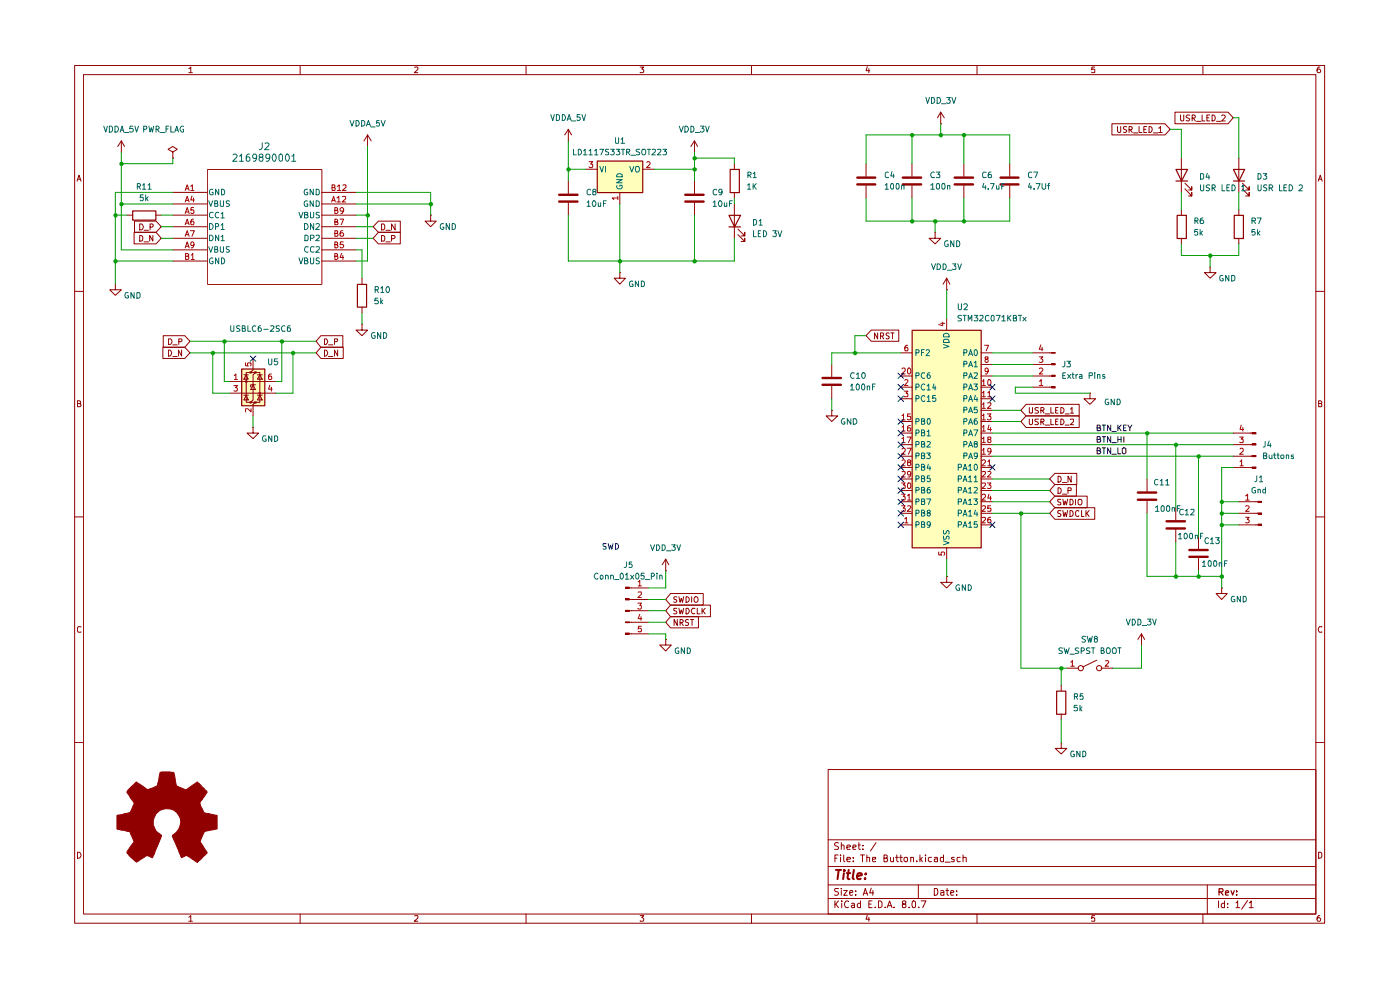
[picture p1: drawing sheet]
<svg xmlns="http://www.w3.org/2000/svg" width="297mm" height="210mm" viewBox="0 0 297 210" stroke-linecap="round" stroke-linejoin="round" font-family="sans-serif">
<g fill="none" stroke="#910000" stroke-width=".21">
<path d="M15.8 13.9h265.2v181.9h-265.2zM17.7 15.8h261.4v178.1h-261.4zM40 14.6l.5-.4v1.2M40 15.4h.8M63.7 13.9v1.9M88 14.3l.6-.1v.5l-.7 .7h.7M111.6 13.9v1.9M135.8 14.2h.8l-.5 .4 .5 .3-.1 .4h-.7M159.4 13.9v1.9M184 14.1l-.3 .9h.8M184.3 14.6v.8M207.3 13.9v1.9"/>
<path d="M232.2 14.2h-.6v.6l.1-.2h.4l.1 .2v.5h-.6M255.2 13.9v1.9M280 14.2a.55 .55 0 0 0-.6 .5l.2 .7h.4l.2-.2v-.3l-.3-.3h-.2l-.3 .3M16.3 38.4l.5-1.2 .4 1.2M16.5 38h.6M279.7 38.4l.4-1.2 .4 1.2M279.7 38h.6M15.8 61.8h1.9M279.1 61.8h1.9M16.4 85.6h.6v-.5l-.6-.1v1.3h.5l.3-.4-.3-.3M279.7 85.6h.5l.2-.3-.2-.3h-.5v1.3h.5l.2-.1v-.4l-.2-.2M15.8 109.6h1.9"/>
<path d="M279.1 109.6h1.9M17.2 133l-.6-.1-.2 .3v.7l.2 .2 .6-.1M280.4 133l-.5-.1-.2 .5 .2 .7 .5-.1M15.8 157.5h1.9M279.1 157.5h1.9M175.7 163.2h103.4v30.7h-103.4zM175.7 178.1h103.4M177.9 178.8l-.6-.1-.3 .4 .1 .2a.56 .56 0 0 1 .6 .3 .56 .56 0 0 1 0 .6h-.7M178.5 179.4l.1-.2 .5 .2v.8M178.5 178.7v1.5M179.7 179.7l.7-.1-.1-.3-.4-.1-.2 .2v.8h.6M180.9 179.7l.7-.1-.2-.4h-.3l-.2 .2v.6l.1 .2h.5"/>
<path d="M182 179.2h.5M182.2 178.7v1.3l.1 .2h.2M183.1 179.3v.1M185.8 178.7l-1.1 1.8M16.4 180.8a.65 .65 0 0 1 .8 .6 .65 .65 0 0 1-.8 .6zM40 194.6l.5-.4v1.2M40 195.4h.8M63.7 193.9v1.9M88 194.3l.6-.1v.5l-.7 .7h.7M111.6 193.9v1.9M135.8 194.2h.8l-.5 .5 .5 .2-.1 .4h-.7M159.4 193.9v1.9"/>
<path d="M175.7 190.6h103.4M175.7 187.7h103.4M175.7 183.8h103.4M177.1 191.1v1.4M177.1 182h.4M177.3 191.8l.6 .7M177.8 181.4h-.7v1.4M177.9 188.5l-.8 .1v.4l.6 .2 .2 .4-.4 .3-.5-.1M177.9 191.1l-.8 .8M178.3 181.4v.1M178.3 181.9v.9M178.5 188.5v.1"/>
<path d="M178.5 188.9v1M178.6 191.1v.2M178.6 191.6v.9M179 188.9h.7l-.7 1h.7M179 181.4v1.1l.2 .3M179.7 182.3l.7-.1-.1-.3h-.6v.1v.7h.6M180 191.3v-.1a.7 .7 0 0 0-.9 .5 .7 .7 0 0 0 .6 .8l.3-.1M180.3 189.4l.6-.2-.1-.3-.5 .1v.7l.1 .2 .4-.1M180.7 191.7l.4-.1 .2 .2v.7M181 182.6v.2M181 181.9v.1M181.3 191.9l-.7 .3 .2 .3 .5-.1"/>
<path d="M181.5 189.7v.2M181.5 189v.1M182.5 191.7a.45 .45 0 0 0-.6 .2l.1 .5h.5M182.5 191.1v1.4M182.5 181.4h.9M183 181.4v1.4M183.1 180.1v.1M183.1 189.9l.5-1.4 .5 1.4M183.2 189.5h.8M183.9 182l.5-.1 .1 .9M183.9 181.4v1.4M184 194.1l-.3 .9h.8"/>
<path d="M184.3 194.6v.8M184.3 191.8h.5M184.8 188.4l-.3 1h.8M185 191.1h-.7v1.4h.7M185.1 182.3l.7-.1v-.3h-.6l-.1 .1 .1 .7h.6M185.2 188.9v1M185.7 192.4v.1M186.4 191.1h.3l.4 .3v.8l-.4 .3h-.3zM187.5 182h.6l.1-.5-.7-.1v1.4h.5l.3-.3v-.2l-.3-.3M187.8 192.4v.1M188.2 192.5l.5-1.4 .5 1.4M188.4 192.1h.7"/>
<path d="M188.9 181.9v.6a.37 .37 0 0 0 .3 .3 .37 .37 0 0 0 .4-.2M189.6 181.9v.9M189.7 192.4v.1M190 181.9h.6M190.2 181.4v1.1l.4 .3M190.8 181.9h.6M191.1 181.4v1.3l.3 .1M191.7 191.8l-.3-.2v-.3l.3-.2 .4 .1v.5l-.7 .2v.5a.48 .48 0 0 0 .7 0 .48 .48 0 0 0 0-.6h-.2M191.9 182l.5-.1v.8a.45 .45 0 0 1-.6-.2zM192.9 192.4v.1M193.2 182l.5-.1 .1 .9M193.2 181.9v.9"/>
<path d="M193.5 191.3l.4-.2 .3 .2-.1 1.1h-.6zM194.5 182.6v.2M194.8 187.7v2.9M194.9 192.4v.1M195.2 181.4v1.4M195.3 182.2l.4 .6M195.4 191.1h1l-.6 1.4M195.7 181.9l-.5 .5M196.3 181.4v.1M196.3 181.9v.9M197.6 181.9h-.5l-.2 .2v.4l.3 .3 .4-.1M198.2 188.5h.5a.83 .83 0 0 1 .2 .9 .83 .83 0 0 1-.7 .5z"/>
<path d="M198.2 181.9h.6l.1 .9M198.9 182.2l-.7 .1v.4h.7M199.6 189h.6v.9M200.2 181.9h-.6l-.1 .2 .1 .6h.6M200.2 181.4v1.4M200.2 189.2l-.6 .2v.4h.6M200.5 182.9h1.1M200.7 188.9h.6M200.9 188.5v1.2l.4 .2M201.7 189.4l.7-.2-.1-.2-.5-.1-.1 .2 .1 .7h.5M202.4 181.9h-.5l-.1 .1 .6 .4v.3h-.6M202.9 189.7v.2"/>
<path d="M202.9 189v.1M203.7 181.9h-.6l-.1 .2 .1 .6h.6M204.3 182l.6-.1 .1 .9M204.3 181.4v1.4M207.3 193.9v1.9M232.2 194.2h-.6v.6l.1-.1h.4l.1 .1v.5h-.6M255.2 193.9v1.9M256.1 187.7v6.2M258.5 191.1v1.4M259.8 191.7l-.5-.1-.2 .3 .1 .5h.6M259.8 191.1v1.4M260.4 192.4v.1"/>
<path d="M260.4 191.7v.1M262.2 191.5l.4-.4v1.4M262.2 192.5h.8M264.7 191l-1.3 1.9M265 191.5l.3-.2 .1-.2v1.4M265 192.5h.9M279.7 180.8h.4l.3 .3v.6l-.3 .3h-.4zM280 194.2a.55 .55 0 0 0-.6 .5l.2 .7h.4l.2-.2v-.3l-.3-.2h-.2l-.3 .2"/>
</g>
<path d="M258.6 189.2h.7l.2-.3-.1-.3-.8-.1v1.4M259 189.2l.5 .7M260 189.4l.6-.1-.1-.4-.4 .1-.1 .7 .1 .2h.5M261.2 188.9l.3 1 .3-1M262.3 189.8v.1M262.3 189v.2" fill="none" stroke="#910000" stroke-width=".25"/>
<path d="M177.3 184.5h1.1M177.9 184.5l-.2 2M179 185.2l-.1 1.3M179.1 184.5v.3M179.6 185.2h.8M180 184.5l-.2 1.7 .4 .3M181.1 184.5l-.2 1.7 .2 .3M181.8 185.9l1-.3v-.3a.6 .6 0 0 0-.9 .2v.9h.7M183.5 186.3v.2M183.7 185.3l.1 .1-.2 .1 .1-.2-.1 .2" fill="none" stroke="#910000" stroke-width=".42"/>
<g fill="#ffb">
<path d="M193.5 70h14.6v46.2h-14.6z"/>
<path d="M126.7 34.1h9.6v6.7h-9.6z"/>
<path d="M51.2 78.2h4.9v7.8h-4.9z"/>
</g>
<path d="M266.4 111.3h.5M266.4 108.9h.5M266.4 106.4h.5M266.9 111.2h.7v.2h-.7zM242.1 136.8h.1M242.1 134.5l-.7 1.1M242.1 134.5v2.3M242.1 134.5l.7 1.1" fill="none" stroke="#910000" stroke-width=".21"/>
<path d="M266.9 111.2h.7v.2h-.7z" fill="#910000"/>
<path d="M266.9 108.8h.7v.3h-.7z" fill="none" stroke="#910000" stroke-width=".21"/>
<path d="M266.9 108.8h.7v.3h-.7z" fill="#910000"/>
<path d="M266.9 106.3h.7v.3h-.7z" fill="none" stroke="#910000" stroke-width=".21"/>
<path d="M266.9 106.3h.7v.3h-.7z" fill="#910000"/>
<path d="M265.3 91.9h.3M265.3 94.3h.3M265.3 96.8h.3M265.3 99.1h.3M265.6 91.8h.8v.2h-.8zM262.8 106.4h3.6M262.8 108.9h3.6M262.8 111.3h3.6" fill="none" stroke="#910000" stroke-width=".21"/>
<path d="M264.2 105.2l.5-.4v1.3M264.2 107.4l.6-.1 .2 .2-.8 1h.8M264.2 109.7h.8l-.4 .5 .4 .2-.1 .4h-.7M264.2 106.1h.8" fill="none" stroke="#b90000" stroke-width=".21"/>
<path d="M265.6 91.8h.8v.2h-.8z" fill="#910000"/>
<path d="M265.6 94.2h.8v.2h-.8z" fill="none" stroke="#910000" stroke-width=".21"/>
<path d="M265.6 94.2h.8v.2h-.8z" fill="#910000"/>
<path d="M265.6 96.6h.8v.3h-.8z" fill="none" stroke="#910000" stroke-width=".21"/>
<path d="M265.6 96.6h.8v.3h-.8z" fill="#910000"/>
<path d="M265.6 99.1h.8v.2h-.8z" fill="none" stroke="#910000" stroke-width=".21"/>
<path d="M265.6 99.1h.8v.2h-.8z" fill="#910000"/>
<g fill="none" stroke="#910000" stroke-width=".21">
<path d="M204.5 34.7v2.7M204.5 39.4v2.6M250.6 33.5v7.3M251.4 38.9l1.4 1.4v-.7v.7h-.7M262.8 33.5v7.3M263.6 38.9l1.4 1.4v-.7v.7h-.8M250.6 44.5v1.1M250.6 50.5v1.2M251.4 40l1.4 1.6v-.8v.8h-.7M256.7 56.6v1.2h1.3l-1.3 1.2-1.2-1.2h1.2M256.7 56.6h.1M262.8 44.5v1.1"/>
<path d="M262.8 50.5v1.2M263.6 40l1.4 1.6v-.8v.8h-.8M191.1 79.8h2.4M191.1 74.8h2.4M200.8 67.6v2.4M208.1 79.8h2.4M208.1 74.8h2.4M208.1 77.3h2.4M222.7 79.8h.4M222.7 74.8h.4M222.7 77.3h.4M223.1 74.8h.8v.1h-.8z"/>
<path d="M191.1 99.1h2.4M191.1 96.8h2.4M191.1 94.3h2.4M191.1 91.9h2.4M191.1 82.1h2.4M191.1 84.6h2.4M191.1 89.4h2.4M208.1 99.1h2.4M208.1 96.8h2.4M208.1 94.3h2.4M208.1 91.9h2.4M208.1 82.1h2.4"/>
<path d="M208.1 84.6h2.4M208.1 87h2.4M208.1 89.4h2.4M217.7 85.8h11.2v2.4h-11.2l-1.1-1.2zM217.7 88.2h11.2v2.5h-11.2l-1.1-1.3zM218.4 86.4v1.2h.5l.1-1.2M218.4 88.9v.9a.35 .35 0 0 0 .3 .3 .35 .35 0 0 0 .3-.3v-.9M220.3 86.5h-.7l-.1 .3 .3 .2h.3l.2 .5-.2 .1h-.6M220.3 88.9h-.6l-.2 .2 .2 .3 .6 .3-.1 .3h-.7M220.8 87h.6v-.5l-.6-.1v1.2M220.8 89.5l.6-.1v-.5h-.6v1.2M221.1 87l.4 .6"/>
<path d="M221.1 89.5l.4 .6M221.7 87.8h1M221.7 90.2h1M222.7 82.1h.4M222.9 86.4v1.2h.6M222.9 88.9v1.2h.6M223.9 87h.4M223.9 89.4h.4M224.5 86.4h-.6v1.2h.6M224.5 88.9h-.6v1.2h.6M225 86.4a.66 .66 0 0 1 .7 .5 .66 .66 0 0 1-.2 .7h-.5zM225 88.9h.5a.66 .66 0 0 1 .2 .8 .66 .66 0 0 1-.7 .4z"/>
<path d="M226 87.8h.8M226 90.2h.8M227.1 86.8l.3-.4v1.2M227.1 89h.7v.4l-.7 .7h.7M227.1 87.6h.7M261.6 99.1h3.7M261.6 96.8h3.7M261.6 94.3h3.7M261.6 91.9h3.7M191.1 111.3h2.4M191.1 101.6h2.4M191.1 104.1h2.4"/>
<path d="M191.1 106.4h2.4M191.1 108.9h2.4M200.8 116.2v2.4M208.1 111.3h2.4M208.1 101.6h2.4M208.1 104.1h2.4M208.1 106.4h2.4M208.1 108.9h2.4M243.3 101.6v2.7M243.3 106.3v2.6M249.4 107.7v2.6M249.4 112.3v2.7"/>
<path d="M254.3 113.8v2.6M254.3 118.4v2.7M259.2 124.7v1.2h1.2l-1.2 1.3-1.2-1.3h1.2M259.2 124.7h.1"/>
</g>
<g fill="none" stroke="#b90000" stroke-width=".21">
<path d="M191.3 78.2l.2-.1h.4l.1 .1v.5l-.7 .6h.7M192.5 73.2l-.4 .1-.2 .4 .1 .7h.5v-.7h-.3l-.3 .2M192.8 78.1a.68 .68 0 0 1 .4 .6 .68 .68 0 0 1-.4 .6l-.3-.2v-.8zM199.6 68.6h.8M200 68.3v.8l-.9-.3M208.9 73.2h.8l-.5 1.2M209.2 76.2l-.2-.3v-.2h.6a.44 .44 0 0 1-.1 .4 .44 .44 0 0 1-.5 .2 .35 .35 0 0 0 .1 .5 .35 .35 0 0 0 .5-.1 .35 .35 0 0 0-.2-.5M209.6 78.7v.1h-.6v-.1v-.6h.4l.2 .1a.85 .85 0 0 1-.3 1.1h-.3M191.3 88.1l.4-.3v1.3M191.3 90.6l.4-.3v1.1M191.3 93.1l.4-.4v1.2M191.3 95.3l.2-.2h.4l.1 .2v.4l-.7 .7h.7"/>
<path d="M191.3 97.7l.2-.2h.4l.1 .2v.3l-.7 .8h.7M191.3 89.1h.7M191.3 91.4h.7M191.3 93.9h.7M191.9 83h.7l-.4 .4 .4 .3-.1 .5-.6-.1M191.9 80.7l.5-.2 .2 .4-.7 .9h.7M192.4 92.7h.9l-.6 1.2M192.4 95.1h.9l-.6 1.3M192.7 98h-.2v-.3l.2-.2 .4 .1v.4h-.4l-.2 .2v.4l.2 .2h.3l.2-.2v-.3l-.2-.3M193.1 87.8h-.6v.6l.6-.1a.45 .45 0 0 1 0 .6 .45 .45 0 0 1-.6 .1v-.1M193.1 90.3l-.6 .2v.9h.6v-.6h-.5l-.1 .1M208.4 80.9h.1l.2-.4v1.3"/>
<path d="M208.4 83.3l.3-.3v1.2M208.4 85.8l.3-.4v1.2M208.4 88.1h.1l.2-.3v1.3M208.4 90.6l.3-.3v1.1M208.4 93.1l.3-.4v1.2M208.4 95.5l.3-.4v1.3M208.4 97.7l.1-.2h.4l.1 .2v.3l-.7 .8h.7M208.4 81.8h.6M208.4 84.2h.6M208.4 86.6h.6M208.4 89.1h.6M208.4 91.4h.6"/>
<path d="M208.4 93.9h.6M208.4 96.4h.6M209.5 87.8h.7l-.4 .5h.3v.7l-.5 .1-.1-.2M209.6 80.8l.2-.3a.68 .68 0 0 1 .4 .7 .68 .68 0 0 1-.4 .6l-.2-.3zM209.6 83.3l.3-.3v1.2M209.6 85.5l.5-.1 .1 .4-.7 .8h.7M209.6 97.9l.3-.4v1.3M209.6 98.8h.6M209.6 84.2h.6M209.8 90.2l-.2 .9h.7M209.8 93.2l-.2-.1v-.3l.5-.1v.4l-.5 .2v.5a.35 .35 0 0 0 .6-.1 .35 .35 0 0 0-.2-.5M210.1 90.7v.7"/>
<path d="M210.2 95.7l-.1 .1h-.5v-.6l.4-.1 .1 .2a.85 .85 0 0 1-.2 1.1h-.3M263 92.7h.7l-.4 .4 .4 .2v.5h-.7M263.1 97.9l.3-.4v1.3M263.1 95.3l.1-.2h.4l.1 .2v.4l-.7 .7h.7M263.1 98.8h.6M263.3 90.2l-.2 .9h.7M263.7 90.7v.7M191.3 102.4h.7l-.4 .5 .4 .1v.5h-.7M191.3 104.8h.7l-.4 .5 .4 .1v.5l-.1 .2h-.5l-.1-.2M191.3 107.3h.7l-.4 .5 .4 .1v.5h-.7M191.3 100.1h.7v.4l-.7 .7h.7M191.9 110.1l.4-.4v1.2"/>
<path d="M191.9 110.9h.7M192.5 102.6l.2-.2h.3a.86 .86 0 0 1 0 1.2l-.5-.2zM192.5 105.2l.4-.4v1.3M192.5 107.4l.5-.1 .2 .3-.8 .9h.8M192.5 106.1h.7M193.2 100.5l-.1 .2-.4 .1-.2-.2v-.5l.5-.1 .2 .2-.2 .9-.4 .1M199.1 117.1v.6l.6 .1v-.7h.5l.2 .2v.3l-.2 .2M208.4 100.1h.6v.4l-.7 .7h.7M208.4 102.5l.6-.1v.6l-.7 .6h.7M208.4 105l.1-.2h.4l.1 .2v.4l-.7 .7h.7M208.4 107.4h.6v.4l-.7 .7h.7M208.4 109.8h.6v.4l-.7 .7h.7"/>
<path d="M209.5 102.4h.7l-.4 .5 .4 .2-.1 .4h-.6M209.6 100.1l.4-.1 .2 .3-.7 .9h.7M209.8 104.8l-.2 .9h.7M210.1 107.3h-.5v.6l.5-.1 .1 .2-.1 .5-.5-.1M210.1 109.7l-.5 .3v.8a.36 .36 0 0 0 .6-.1v-.3l-.2-.2-.4 .2M210.1 105.2v.9"/>
</g>
<path d="M202.5 39.1h3.9M202.5 37.7h3.9M241.4 106h3.9M241.4 104.5h3.9M247.5 112.1h3.9M247.5 110.6h3.9M252.3 118.1h3.9M252.3 116.7h3.9" fill="none" stroke="#910000" stroke-width=".51"/>
<path d="M249.5 35.9h2.4l-1.2 2.5zM249.5 38.4h2.4M261.7 35.9h2.3l-1.2 2.5zM261.7 38.4h2.3M249.7 45.7h2v4.9h-2zM261.8 45.7h2v4.9h-2zM193.5 70.1h14.7v46.1h-14.7z" fill="none" stroke="#910000" stroke-width=".25"/>
<g fill="none" stroke="#006665" stroke-width=".21">
<path d="M194.3 79.7h.6v-.6h-.6v1.2M194.3 74.8h.6v-.5l-.6-.1v1.2M195.5 74.8h.4M196.1 74.2h-.6v1.2M196.2 79.2l-.5-.1a.61 .61 0 0 0-.3 .7 .61 .61 0 0 0 .8 .4M196.5 74.3l.4-.1 .3 .3-.8 .9h.8M197.3 79.1l-.4 .1-.2 .8a.35 .35 0 0 0 .3 .3 .35 .35 0 0 0 .4-.3v-.2l-.3-.3-.4 .3M200.2 73.1l1.1 .4-1.1 .3M200.2 72.1l.2-.1h.7l.2 .6h-1.1zM200.2 71a.66 .66 0 0 1 .7-.3 .66 .66 0 0 1 .4 .8h-1.1zM204.5 74.8h.6v-.5l-.6-.1v1.2M204.5 77.2h.6v-.5l-.6-.1v1.2"/>
<path d="M204.5 79.7h.6v-.6h-.6v1.2M205.5 75.4l.4-1.2 .4 1.2M205.5 77.8l.4-1.2 .4 1.2M205.6 75.1h.6M205.6 77.5h.6M205.6 79.9h.6M206.7 77l.3-.4v1.2M206.7 79.2l.6-.1 .1 .3-.8 .9h.8M206.7 77.8h.7M206.9 74.2a.68 .68 0 0 1 .5 .6 .68 .68 0 0 1-.5 .6l-.2-.2v-.8zM194.3 89.4l.6-.1v-.5h-.6v1.2M194.3 91.9l.6-.1v-.5l-.6-.1v1.3"/>
<path d="M194.3 94.3l.6-.1v-.5l-.6-.1v1.2M194.3 82.1l.6-.1v-.5h-.6v1.2M194.3 96.7h.6v-.6h-.6v1.2M194.3 99.1h.6v-.5l-.6-.1v1.2M194.3 84.6l.6-.1v-.5l-.6-.1v1.3M195.5 89.3h.5l.2-.3-.2-.2h-.5v1.2h.5l.2-.1v-.4l-.3-.2M195.5 91.8l.6-.1 .1-.3-.3-.2h-.4v1.3h.5l.2-.2v-.4l-.3-.1M195.5 94.2h.6v-.5l-.6-.1v1.2h.6l.1-.5-.3-.1M195.5 96.7h.4l.3-.4-.2-.2h-.5v1.2h.5l.2-.1v-.4l-.3-.1M195.5 99.1h.5l.2-.4-.3-.2h-.4v1.2h.5l.2-.1v-.4l-.3-.1M196.2 81.6l-.2-.1a.6 .6 0 0 0-.6 .6 .6 .6 0 0 0 .8 .5M196.2 84.1l-.2-.2a.64 .64 0 0 0-.6 .6 .64 .64 0 0 0 .6 .7l.2-.2"/>
<path d="M196.6 96.1h.8l-.5 .4 .5 .3-.1 .4h-.7M196.7 91.5l.3-.3v1.3M196.7 93.7l.4-.1 .3 .4-.8 .8h.8M196.7 81.9l.3-.4v1.2M196.7 84.2l.3-.3v1.3M196.7 92.5h.7M196.7 82.7h.7M196.7 85.2h.7M196.8 88.9l.4-.1a.91 .91 0 0 1-.1 1.2l-.3-.1zM196.9 98.5l-.2 .8h.7M197.3 98.9v.8M198.1 81.5l-.2 .8h.6"/>
<path d="M198.4 81.9v.8M198.5 83.9h-.6v.6l.5-.1 .1 .2v.3l-.2 .3-.4-.2M203.3 99.1h.7v-.5l-.2-.1h-.5v1.2M204.3 99.7l.4-1.2 .4 1.2M204.5 82.1l.6-.1v-.5h-.6v1.2M204.5 84.6l.6-.1v-.5l-.6-.1v1.3M204.5 87h.6v-.6h-.6v1.1M204.5 89.4l.6-.1v-.5h-.6v1.2M204.5 91.9l.6-.1v-.5l-.6-.1v1.3M204.5 94.3l.6-.1v-.5l-.6-.1v1.2M204.5 96.7h.6v-.6h-.6v1.2M204.5 99.4h.6"/>
<path d="M205.5 82.7l.4-1.2 .4 1.2M205.5 85.2l.4-1.3 .4 1.3M205.5 87.5l.4-1.1 .4 1.1M205.5 90l.4-1.2 .4 1.2M205.5 92.5l.4-1.3 .4 1.3M205.5 94.8l.4-1.2 .4 1.2M205.5 97.3l.4-1.2 .4 1.2M205.5 98.9l.3-.4v1.2M205.5 80.3l.4-1.2 .4 1.2M205.5 99.7h.7M205.6 82.4h.6M205.6 84.8h.6"/>
<path d="M205.6 87.2h.6M205.6 89.7h.6M205.6 92.1h.6M205.6 94.5h.6M205.6 96.9h.6M206.6 81.5h.8l-.5 .5 .5 .2-.1 .4-.5 .1-.2-.1M206.6 91.2h.8l-.6 1.3M206.8 94.2l-.1-.1v-.4h.6v.5h-.5l-.1 .1 .1 .5h.5l.1-.4-.3-.2M206.9 83.8l-.2 1h.7M206.9 98.5a.68 .68 0 0 1 .5 .6 .68 .68 0 0 1-.5 .6l-.2-.2v-.8zM207.3 86.4h-.6v.5a.45 .45 0 0 1 .6 .1 .45 .45 0 0 1 0 .5h-.6M207.3 88.8h-.5l-.1 .3v.8h.6v-.6l-.5-.1-.1 .3"/>
<path d="M207.3 84.3v.9M207.4 96.6l-.1 .2-.5 .1-.1-.2v-.5l.6-.1 .1 .2-.2 .9-.4 .1M194.3 111.3h.6v-.6h-.6v1.1M194.3 101.6l.6-.1v-.5l-.6-.1v1.3M194.3 104h.6v-.5l-.6-.1v1.2M194.3 106.4l.6-.1v-.5h-.6v1.2M194.3 108.9l.6-.1v-.5l-.6-.1v1.3M195.5 111.3l.6-.1v-.5h-.6v1.1h.6l.1-.5h-.3M195.5 101.5l.6-.1 .1-.2-.3-.3h-.4v1.3h.5l.2-.2v-.4l-.3-.1M195.5 104h.4l.3-.3-.1-.2-.6-.1v1.2h.6l.1-.5-.3-.1M195.5 106.3h.5l.2-.3-.2-.2h-.5v1.2h.5l.2-.1v-.4l-.3-.2M195.5 108.8h.5l.2-.3-.3-.3h-.4v1.3h.5l.2-.2v-.3l-.3-.2"/>
<path d="M196.6 105.8h.8l-.5 1.2M196.9 108.8l-.1-.1a.31 .31 0 0 1 .1-.4 .31 .31 0 0 1 .4 .1v.3l-.5 .1-.1 .2v.2l.2 .3 .5-.3-.1-.4h-.2M197.3 100.9h-.5l-.1 .6 .6-.1v.7l-.4 .1-.2-.2M197.3 103.4l-.4 .1-.2 .4 .1 .7h.5v-.7l-.4-.1-.2 .3M197.4 111.2a.35 .35 0 0 1-.4 .2 .35 .35 0 0 1-.3-.2v-.3a.35 .35 0 0 1 .3-.2 .35 .35 0 0 1 .4 .2l-.2 .9h-.4M200.2 114.7l1.1 .4-1.1 .5M200.2 113.7v.7h.4l.4-.7 .3 .3v.4M200.2 112.5v.6l.1 .2 .4-.3v-.2l.3-.3 .3 .1v.7M203.3 101.6h.5l.2-.2v-.3l-.2-.2h-.5v1.3M203.3 104h.6l.1-.5-.7-.1v1.2M203.3 106.4l.7-.1v-.4l-.7-.1v1.2M203.3 108.9l.7-.1v-.4l-.2-.2h-.5v1.3"/>
<path d="M203.3 111.3h.5l.2-.1v-.5h-.7v1.1M204.3 102.2l.4-1.3 .4 1.3M204.3 104.6l.4-1.2 .4 1.2M204.3 107l.4-1.2 .4 1.2M204.3 109.5l.4-1.3 .4 1.3M204.3 111.8l.4-1.1 .4 1.1M204.5 101.8h.6M204.5 104.2h.6M204.5 106.7h.6M204.5 109.1h.6M204.5 111.5h.6M205.5 101.3l.3-.4v1.3"/>
<path d="M205.5 103.7l.3-.3v1.2M205.5 106.2l.3-.4v1.2M205.5 108.5l.3-.3v1.3M205.5 111l.3-.3v1.1M205.5 102.2h.7M205.5 104.6h.7M205.5 107h.7M205.5 109.5h.7M205.5 111.8h.7M206.6 105.8h.8l-.5 .5 .5 .2-.1 .4h-.7M206.7 101.3l.3-.4v1.3M206.7 103.5l.4-.1 .3 .3-.8 .9h.8"/>
<path d="M206.7 102.2h.7M206.9 108.2l-.2 .9h.7M207.3 110.7h-.6v.6l.6-.1 .1 .1-.1 .5h-.6M207.3 108.6v.9"/>
</g>
<path d="M232.8 90.8l.5-.1v-.4l-.5-.1v1.2h.5l.2-.4-.3-.2M233.9 90.2h.6M234.2 90.2v1.2M235.6 90.2v1.2l-.6-1.2v1.2M235.9 91.5h.9M237.2 90.2v1.2M237.3 90.7l.5 .7M237.8 90.2l-.6 .6M238.3 90.8h.5M238.9 90.2h-.6v1.2h.6M239.3 90.2l.4 .6 .4-.6M239.7 90.8v.6" fill="none" stroke="#0f0f0f" stroke-width=".21"/>
<path d="M223.1 74.8h.8v.1h-.8z" fill="#910000"/>
<path d="M223.1 77.1h.8v.3h-.8z" fill="none" stroke="#910000" stroke-width=".21"/>
<path d="M223.1 77.1h.8v.3h-.8z" fill="#910000"/>
<path d="M223.1 79.6h.8v.2h-.8z" fill="none" stroke="#910000" stroke-width=".21"/>
<path d="M223.1 79.6h.8v.2h-.8z" fill="#910000"/>
<path d="M223.1 82h.8v.3h-.8z" fill="none" stroke="#910000" stroke-width=".21"/>
<path d="M223.1 82h.8v.3h-.8z" fill="#910000"/>
<g fill="none" stroke="#910000" stroke-width=".21">
<path d="M214.2 34.7v2.7M214.2 39.4v2.6M235.9 26.2h11.2l1.1 1.2-1.1 1.2h-11.2zM237.1 26.8v1.1l.2 .2 .4-.2v-1.1M239 26.9l-.5-.1-.2 .2v.3l.7 .4-.2 .4-.5-.1M239.5 27.5l.6-.1v-.5l-.6-.1v1.3M239.8 27.5l.4 .6M240.5 28.2h.9M241.6 26.8v1.3h.6M242.7 27.4h.4M243.2 26.8h-.5v1.3h.5M243.8 26.8a.64 .64 0 0 1 .6 .7 .64 .64 0 0 1-.6 .6z"/>
<path d="M244.7 28.2h.9M245.8 27.2l.4-.4v1.3M245.8 28.1h.8M249.3 23.8h11.2l1.1 1.2-1.1 1.2h-11.2zM250.4 24.4v1l.3 .3 .4-.2v-1.1M252.4 24.5l-.5-.1-.3 .2 .2 .4 .6 .3-.3 .4-.5-.1M252.9 25.1l.6-.1v-.5l-.6-.1v1.3M253.2 25.1l.4 .6M253.8 25.7h1M255 24.4v1.3h.6M256 25h.5M256.6 24.4h-.6v1.3h.6"/>
<path d="M257.1 24.4a.64 .64 0 0 1 .7 .6 .64 .64 0 0 1-.7 .7zM258.1 25.7h.9M259.2 24.6l.1-.2h.4l.2 .2-.1 .4-.6 .7h.7M219 79.8h3.7M219 77.3h3.7M219 74.8h3.7M219 82.1h3.7M231.2 83.4v1.2h-1.2l1.2 1.2 1.2-1.2h-1.2M231.2 83.4h.1M141.2 118.6l-.7 1.2M141.2 118.6v2.5M141.2 118.6l.7 1.2"/>
<path d="M223.8 105.2h6.8v2.5h-6.8l-1.1-1.3zM223.8 107.7h8.4v2.5h-8.4l-1.1-1.3zM223.8 102.8h4.5v2.4h-4.5l-1.1-1.1zM223.8 100.4h4.6v2.4h-4.6l-1.1-1.2zM224.5 103.5a.66 .66 0 0 1 .6 .4 .66 .66 0 0 1-.2 .7h-.4zM224.5 101a.64 .64 0 0 1 .6 .6 .64 .64 0 0 1-.6 .7zM225 105.9h-.5l-.1 .2 .1 .3 .5 .3v.3h-.6M225 108.4l-.4-.1-.2 .2 .1 .4 .5 .2v.3l-.1 .2-.5-.1M225.4 104.8h.9M225.4 102.4h.9M225.5 105.9l.2 1.2 .3-.8 .2 .8 .3-1.2M225.5 108.3l.2 1.3 .3-.9 .2 .9 .3-1.3"/>
<path d="M226.6 104.1h.6v-.6h-.6v1.1M227 105.9h.4a.66 .66 0 0 1 .2 .8 .66 .66 0 0 1-.6 .4zM227 108.3a.64 .64 0 0 1 .7 .6 .64 .64 0 0 1-.7 .7zM227.2 101v1.3l-.6-1.3v1.3M228.2 105.9v1.2M228.9 108.5l-.4-.2-.3 .3 .1 .8 .2 .2 .4-.2M229.4 108.3v1.3h.6M230.4 108.3v1.3M230.5 108.9l.6 .7M231.1 108.3l-.7 .8M132.7 134.3h.8v.2h-.8zM133.5 134.5h.4"/>
<path d="M133.5 132h.4M133.5 129.5h.4M133.5 127.2h.4M133.5 124.7h.4M141.2 121.1h.1M141.2 135.6v1.2h1.2l-1.2 1.3-1.2-1.3h1.2M141.2 135.6h.1M142.2 128.4h8.5v2.4h-8.5l-1-1.3zM142.2 125.9h7v2.5h-7l-1-1.2zM142.2 130.8h6v2.4h-6l-1-1.2zM143.6 129h-.6v.5l.5 .2 .1 .3-.3 .2-.4-.1M143.6 126.7h-.6v.4l.5 .2 .1 .2-.3 .3-.4-.1"/>
<path d="M143.7 131.4v1.3l-.7-1.3v1.3M144 129l.3 1.2 .2-.8 .3 .8 .2-1.2M144 126.6l.3 1.2 .2-.9 .3 .9 .2-1.2M144.3 132.1h.4l.3-.4-.3-.3h-.4v1.3M144.5 132.1l.5 .6M145.5 129h.5a.66 .66 0 0 1 .2 .8 .66 .66 0 0 1-.7 .4zM145.5 126.6a.6 .6 0 0 1 .7 .6 .6 .6 0 0 1-.7 .6zM146.1 131.5l-.5-.1-.2 .3 .1 .2 .6 .3v.3l-.2 .2-.5-.1M146.5 131.4h.7M146.7 126.6v1.2M146.8 131.4v1.3M147.3 126.7l.3-.1a.6 .6 0 0 1 .5 .6 .6 .6 0 0 1-.5 .6l-.4-.5z"/>
<path d="M147.4 129.1l-.5-.1a.67 .67 0 0 0-.3 .7 .67 .67 0 0 0 .6 .5l.2-.1M147.9 129v1.2h.6M148.9 129v1.2M149.1 129.5l.5 .7M149.6 129l-.7 .7M200.8 122.3v1.2h1.2l-1.2 1.2-1.2-1.2h1.2M200.8 122.3h.1M225.1 157.6v1.2h1.2l-1.2 1.1-1.2-1.1h1.2M225.1 157.6h.1M225.1 145.4v1.2M225.1 151.5v1.2M226.3 141.7h2.5"/>
<path d="M232.7 140l-3 1.5M233.6 141.7h2.5"/>
<circle cx="229.1" cy="106.5" r=".57"/>
<circle cx="229.3" cy="141.7" r=".55"/>
<circle cx="233.2" cy="141.7" r=".55"/>
</g>
<path d="M220.5 78.2l.1-.1h.4l.2 .2v.4l-.7 .6h.7M220.5 75.7h.7l-.4 .4 .4 .3v.4h-.7M220.8 73.2l-.3 .9h.7M221.1 73.7v.7M220.5 80.9l.4-.4v1.3M220.5 81.8h.7M227.2 140.5l.3-.4v1.2M227.2 141.3h.7M234.5 140.2l.5-.1 .2 .4-.8 .8h.8" fill="none" stroke="#b90000" stroke-width=".21"/>
<path d="M212.3 39.1h3.8M212.3 37.7h3.8" fill="none" stroke="#910000" stroke-width=".51"/>
<path d="M224.2 146.6h1.9v4.9h-1.9z" fill="none" stroke="#910000" stroke-width=".25"/>
<g fill="none" stroke="#0f0f0f" stroke-width=".21">
<path d="M232.8 93.2l.5-.1v-.5h-.5v1.2l.6-.1 .1-.3-.3-.2M232.8 95.6h.5v-.5l-.5-.1v1.3h.5l.2-.5-.3-.2M233.9 92.6h.6M233.9 95h.6M234.2 92.6v1.2M234.2 95v1.3M235.6 92.6v1.2l-.6-1.2v1.2M235.6 95v1.3l-.6-1.3v1.3M235.9 93.9h.9M235.9 96.4h.9M237.2 95v1.3h.5M237.2 92.6v1.2"/>
<path d="M237.2 93.2h.6M237.8 92.6v1.2M238.1 95.2l.2-.2 .5 .2v.9l-.2 .2-.5-.2zM238.4 92.6v1.2"/>
</g>
<path d="M132.7 134.3h.8v.2h-.8z" fill="#910000"/>
<path d="M132.7 131.9h.8v.2h-.8z" fill="none" stroke="#910000" stroke-width=".21"/>
<path d="M132.7 131.9h.8v.2h-.8z" fill="#910000"/>
<path d="M132.7 129.5h.8v.2h-.8z" fill="none" stroke="#910000" stroke-width=".21"/>
<path d="M132.7 129.5h.8v.2h-.8z" fill="#910000"/>
<path d="M132.7 127h.8v.3h-.8z" fill="none" stroke="#910000" stroke-width=".21"/>
<path d="M132.7 127h.8v.3h-.8z" fill="#910000"/>
<path d="M132.7 124.5h.8v.3h-.8z" fill="none" stroke="#910000" stroke-width=".21"/>
<path d="M132.7 124.5h.8v.3h-.8z" fill="#910000"/>
<g fill="none" stroke="#910000" stroke-width=".21">
<path d="M25.7 32.3h.1M25.7 29.9l-.7 1.2M25.7 29.9v2.4M25.7 29.9l.7 1.2M36.7 32.3l.9-.6-.9-.6-1.1 .6 1.1 .6v1.2M36.7 33.5h.1M44 35.9h24.3v24.4h-24.3zM78 31.1h.1M78 28.6l-.8 1.3M78 28.6v2.5M78 28.6l.7 1.3M120.6 29.9h.1"/>
<path d="M120.6 27.4v2.5M120.6 38.4v2.7M120.6 27.4l-.8 1.2M120.6 27.4l.6 1.2M124.2 35.9h2.5M136.3 35.9h2.5M147.3 32.3h.1M147.3 29.9l-.7 1.2M147.3 29.9v2.4M147.3 38.4v2.7M147.3 29.9l.7 1.2M155.8 34.7v1.2"/>
<path d="M183.7 34.7v2.7M183.7 39.4v2.6M193.5 34.7v2.7M193.5 39.4v2.6M199.6 26.2h.1M199.6 23.8l-.7 1.2M199.6 23.8v2.4M199.6 23.8l.7 1.2M26.9 45.6h1.2M28.4 49.3h4.7l1.1 1.2-1.1 1.2h-4.7zM28.5 46.9h4.6l1.1 1.2-1.1 1.2h-4.6zM29.6 47.5a.65 .65 0 0 1 .8 .6 .65 .65 0 0 1-.8 .7z"/>
<path d="M29.6 50a.66 .66 0 0 1 .7 .4 .66 .66 0 0 1-.2 .7h-.5zM30.6 48.9h.9M30.6 51.3h.9M31.8 48.2l.6-.1v-.5l-.6-.1v1.3M32.4 50v1.1l-.6-1.1v1.1M33 45.6h1.2M36.7 45.6h7.2M36.7 40.8h7.2M36.7 43.3h7.2M36.7 48.1h7.2M36.7 50.5h7.2M36.7 53h7.2"/>
<path d="M36.7 55.4h7.2M68.2 45.6h7.3M68.2 40.8h7.3M68.2 43.3h7.3M68.2 48.1h7.3M68.2 50.5h7.3M68.2 53h7.3M68.2 55.4h7.3M76.8 59v1.3M80.3 46.9h4.6v2.4h-4.6l-1.1-1.2zM80.3 49.3h4.6v2.4h-4.6l-1.1-1.2zM80.9 47.5h.4l.3 .3v.6l-.3 .4h-.4z"/>
<path d="M80.9 50h.4l.3 .2v.7l-.1 .2h-.6zM81.9 48.9h.9M81.9 51.3h.9M83.1 50.6h.5l.2-.2-.1-.4h-.6v1.1M83.8 47.5v1.3l-.7-1.3v1.3M91.4 45.6v1.3h1.1l-1.1 1.2-1.2-1.2h1.2M91.4 45.6h.1M120.6 43v2.6M131.5 57.8v1.2h1.2l-1.2 1.3-1.2-1.3h1.2M131.5 57.8h.1M131.5 40.8v2.5M147.3 43v2.6"/>
<path d="M155.8 40.8v1.2M155.8 43.3v7.2M156.6 49.8l1.4 1.4v-.7v.7h-.8M156.6 48.6l1.4 1.4v-.7v.7h-.8M198.4 49.3v1.2h1.2l-1.2 1.2-1.3-1.2h1.3M198.4 49.3h.1M200.8 59l-.7 1.3M200.8 59v2.5M200.8 59l.7 1.3M24.5 60.3v1.2h1.2l-1.2 1.2-1.2-1.2h1.2M24.5 60.3h.1M34.5 73.7h4.7l1.1 1.1-1.1 1.2h-4.7z"/>
<path d="M34.6 71.2h4.6l1.1 1.2-1.1 1.3h-4.6zM35.7 74.3a.64 .64 0 0 1 .7 .6 .64 .64 0 0 1-.7 .6zM35.7 71.9h.5a.66 .66 0 0 1 .3 .8 .66 .66 0 0 1-.8 .4zM36.7 73.2h.9M36.7 75.6h.9M37.9 72.5l.6-.1 .1-.3-.2-.2h-.5v1.2M38.5 74.3v1.2l-.7-1.2v1.2M51.7 79.5h1M52.2 79.5l.5 .9h-1zM53.2 79h-1v6.3h1M53.7 76v2.5l-.5 .5h1l-.5 .5v5.3l-.5 .5h1l-.5 .5v2.4M54.2 79h.9v6.3h-.9"/>
<path d="M54.6 79.5h1M55.1 79.5l.5 .9h-1zM68.1 71.2h4.6v2.5h-4.6l-1-1.3zM68.1 73.7h4.7v2.3h-4.7l-1-1.2zM68.8 71.9h.5a.66 .66 0 0 1 .2 .7 .66 .66 0 0 1-.7 .5zM68.8 74.3a.64 .64 0 0 1 .7 .6 .64 .64 0 0 1-.7 .6zM69.7 73.2h.9M69.7 75.6h.9M71 72.5l.5-.1v-.5h-.5v1.2M71.6 74.3v1.2l-.6-1.2v1.2M76.8 68.8v1.2h1.2l-1.2 1.2-1.3-1.2h1.3M76.8 68.8h.1"/>
<path d="M76.8 65.1v1.3M176.4 77.3v2.6M184.8 70h5.9v2.4h-5.9l-1.1-1.2zM186.2 70.6v1.3l-.7-1.3v1.3M186.8 71.3h.5l.2-.2v-.3l-.2-.2h-.5v1.3M187.1 71.3l.4 .6M188.6 70.7h-.6v.4l.6 .2v.3l-.2 .3-.4-.1M189 70.6h.7M189.3 70.6v1.3M200.8 61.5h.1M48.8 83.4h9.7M48.8 80.9h9.7"/>
<path d="M51.7 83.8h1M52.2 83.8l.5 1h-1zM53.7 81.6l.5 1h-1zM53.7 90.7v1.2h1.2l-1.2 1.2-1.3-1.2h1.3M53.7 90.7h.1M54.2 81.6h-1v.4M54.6 83.8h1M55.1 83.8l.5 1h-1zM176.4 87v1.2h1.3l-1.3 1.2-1.1-1.2h1.1M176.4 87h.1M176.4 81.9v2.7M133.9 124.7h3.7"/>
<path d="M133.9 127.2h3.7M133.9 129.5h3.7M133.9 132h3.7M133.9 134.5h3.7M27.2 167.6l1.8-1.7 1.7 1.1a.77 .77 0 0 0 1.1 .3l1.6-.6 .6-2.9h2.8l.7 2.9 2 .9 2.4-1.7 1.9 1.8 .1 .4-1.3 1.8a1.18 1.18 0 0 0 .2 1.6l.5 .9 2.8 .6v2.9l-2.7 .5-1 2.2 1.5 2.3-1.4 1.5-.8 .5-2.1-1.5-1.1 .6-1.9-4.8a2.96 2.96 0 0 0 1.6-3.6 2.96 2.96 0 0 0-3.5-2 2.92 2.92 0 0 0-2.2 2.6 2.92 2.92 0 0 0 1.7 2.9l.1 .2-2 4.7-1.1-.6-2.2 1.5-2.1-2 .2-.5 1.3-1.8-1-2.2-2.6-.5v-2.9l2.8-.6 .3-.5 .5-1.6-1.5-2.2z"/>
</g>
<g fill="none" stroke="#b90000" stroke-width=".21">
<path d="M40.5 39.5l.3-.3v1.2M70.4 39.8h.5l.1-.2v-.3l-.6-.1v1.2h.6l.1-.4-.2-.2M71.5 39.5l.5-.3v1.2M72.7 39.3h.7v.4l-.8 .7h.8M125 34.3h.7l-.4 .5 .4 .1v.5l-.1 .2h-.5l-.1-.2M137.2 34.5l.5-.2 .2 .4-.7 .9h.7M39.3 40.4l.4-1.2 .4 1.2M39.3 42.8l.4-1.1 .4 1.1M39.3 45.3l.4-1.3 .4 1.3M39.3 47.7l.4-1.2 .4 1.2M39.3 50.1l.4-1.2 .4 1.2M39.3 52.6l.4-1.3 .4 1.3"/>
<path d="M39.4 54.4h.4l.2-.4-.2-.2h-.4v1.2h.5l.1-.1v-.5h-.2M39.5 40h.5M39.5 42.5h.5M39.5 45h.5M39.5 47.3h.5M39.5 49.8h.5M39.5 52.2h.5M40.4 48.9h.8l-.5 1.2M40.5 40.4h.6M40.6 54.1l.3-.3v1.2M40.6 55h.6M40.7 41.6l-.2 .8h.7"/>
<path d="M41.1 44h-.5l-.1 .6 .6-.1v.7l-.5 .1-.1-.2M41.1 46.5l-.5 .1-.1 .4 .1 .7h.5v-.7l-.4-.1-.2 .3M41.1 42v.8M41.1 51.9v.2h-.5l-.1-.2 .1-.5 .3-.1 .2 .2a.85 .85 0 0 1-.3 1.1h-.2M70.4 42.8l.4-1.1 .3 1.1M70.4 42.5h.6M71 54.4l.5-.1v-.5h-.5v1.2h.5l.2-.4-.3-.2M71 51.9h.5v-.5l-.5-.1v1.3h.5l.2-.4-.3-.3M71 49.5l.5-.1v-.5h-.5v1.2l.6-.1 .1-.3-.3-.2M71 47.1l.5-.1v-.4l-.5-.1v1.2h.5l.2-.4-.3-.2M71 44.6l.5-.1v-.4l-.5-.1v1.3h.5l.2-.4-.3-.3M71.5 42l.4-.3v1.1"/>
<path d="M71.5 42.8h.7M71.5 40.4h.8M72.1 46.5h.8l-.5 1.2M72.5 53.8l-.4 .8h.8M72.6 41.7h.6l.1 .5-.7 .6h.7M72.7 48.9l-.4 .1-.2 .9 .3 .2 .4-.1 .1-.4-.3-.2h-.2l-.3 .2M72.7 54.2v.8M72.8 51.3h-.6l-.1 .6h.7l.1 .4-.3 .3h-.3l-.2-.2M72.9 44.5l-.2 .3h-.4l-.2-.5 .3-.3h.2l.3 .3-.1 .7-.2 .2-.3 .1M131.1 42h-1.2l.3 .3M131.1 41.7v.6M49.7 79.7l.3-.4v1.2"/>
<path d="M52.1 77v.6h.6l-.2-.1v-.4l.2-.1h.5v.6M57.6 79.3h-.4l-.2 .3 .1 .8a.36 .36 0 0 0 .6-.1l-.1-.5h-.2l-.4 .2M49.6 81.8h.8l-.4 .4 .4 .3-.1 .4h-.7M49.7 80.5h.7M53.3 86.7v.7l-.7-.7-.5 .1 .1 .6M57.2 81.7l-.2 .9h.7M57.6 82.1v.9M135.3 127.9h.8l-.4 .5 .4 .1v.5l-.2 .2h-.4l-.2-.2M135.4 123.4l.3-.3v1.2M135.4 125.6h.6l.1 .5-.8 .6h.8M135.4 124.3h.7M135.7 130.3l-.3 .9h.7"/>
<path d="M136 130.8v.8M136.1 132.8h-.6l-.1 .6 .2-.1h.3l.2 .1v.5h-.7"/>
</g>
<g fill="none" stroke="#910000" stroke-width=".51">
<path d="M181.9 39.1h3.8M181.9 37.7h3.8M191.5 39.1h3.9M191.5 37.7h3.9M118.6 42.8h3.9M118.6 41.3h3.9M145.4 42.8h3.9M145.4 41.3h3.9M53.2 79h.1M54.2 79h.1M52.3 80.9h.1M53.2 85.3h.1"/>
<path d="M54.2 85.3h.1M55.2 83.4h.1M174.5 81.6h3.9M174.5 80.2h3.9"/>
</g>
<path d="M126.7 34.2h9.7v6.7h-9.7zM154.9 35.9h1.9v5h-1.9zM28.2 44.7h4.9v2h-4.9zM154.6 45.7h2.5l-1.3 2.4zM154.6 48.1h2.5M51.3 78.3h4.9v7.8h-4.9zM75.8 60.3h2v4.9h-2z" fill="none" stroke="#910000" stroke-width=".25"/>
<g fill="none" stroke="#006665" stroke-width=".21">
<path d="M127.3 35.3l.4 1.2 .3-1.2M128.4 35.3v1.2M130.8 38.1h1.2l-1.2 .7h1.2M130.9 39.4l-.1 .2 .4 .4h.5l.3-.2-.1-.5h-.4v.2M131 36.9h.8l.2 .2v.4h-1.2zM133.6 35.3l.4 1.2 .5-1.2M44.3 42.6l.4 1.2 .4-1.2M44.3 52.3l.4 1.2 .4-1.2M44.5 47.4a.65 .65 0 0 1 .7 .7 .65 .65 0 0 1-.7 .6zM44.5 49.9a.66 .66 0 0 1 .7 .4 .66 .66 0 0 1-.2 .8h-.5zM45.1 40.2l-.2-.1-.4 .4v.6l.2 .2 .5-.1v-.4h-.2M45.1 54.8l-.2-.1-.4 .3v.8l.4 .2 .2-.1 .1-.4h-.2"/>
<path d="M45.2 45.1l-.5-.1-.2 .3v.7l.4 .2 .3-.1M45.6 43.2h.4l.1-.2v-.3l-.5-.1v1.2h.5l.1-.4-.2-.2M45.6 52.9h.4l.1-.2v-.4h-.5v1.2l.5-.1 .1-.3-.2-.2M45.7 48.1l.6-.1v-.5l-.6-.1v1.3M46.4 40.1v1.2l-.7-1.2v1.2M46.4 45.1l-.5-.1a.61 .61 0 0 0-.3 .8 .61 .61 0 0 0 .8 .3M46.4 49.9v1.2l-.7-1.2v1.2M46.4 54.7v1.3l-.7-1.3v1.3M46.7 42.6v.9l.2 .3 .5-.1v-1.1M46.7 52.3v1l.3 .2 .4-.1v-1.1M46.9 45.4l.3-.4v1.2M46.9 47.8l.3-.4v1.3"/>
<path d="M46.9 50.2l.3-.3v1.2M46.9 46.2h.7M46.9 48.7h.7M46.9 51.1h.7M47 40.1a.66 .66 0 0 1 .6 .5 .66 .66 0 0 1-.2 .7h-.4zM47 54.7a.64 .64 0 0 1 .7 .6 .64 .64 0 0 1-.7 .7zM48.7 42.7h-.7v.3l.7 .4-.2 .4h-.5M48.7 52.3l-.7 .1v.3l.7 .5-.3 .3-.4-.1M63.4 54.7l.4 1.3 .5-1.3M63.4 45l.4 1.2 .5-1.2M64.6 55.3h.5l.2-.3-.3-.3h-.4v1.3h.5l.3-.5-.4-.2M64.6 47.4a.65 .65 0 0 1 .8 .7 .65 .65 0 0 1-.8 .6z"/>
<path d="M64.6 45.6h.5l.2-.4-.2-.2h-.5v1.2h.5l.3-.4-.4-.2M64.7 49.9l.7 .2v.7l-.2 .3h-.5zM65.2 42.7l-.1-.1a.66 .66 0 0 0-.6 .5 .66 .66 0 0 0 .3 .7l.5-.1v-.4h-.3M65.2 40.2l-.1-.1a.66 .66 0 0 0-.6 .5 .66 .66 0 0 0 .3 .7l.5-.1v-.4h-.3M65.4 52.4l-.5-.1a.61 .61 0 0 0-.3 .8 .61 .61 0 0 0 .8 .3M65.9 54.7v1.1l.1 .2h.3l.2-.3v-1M65.9 50.5h.5l.2-.2-.1-.3-.6-.1v1.2M65.9 45v1.1l.1 .1h.3l.2-.2v-1M66.5 42.6v1.2l-.7-1.2v1.2M66.5 40.1v1.2l-.7-1.2v1.2M66.5 47.4v1.3l-.6-1.3v1.3M66.6 52.4l-.6-.1-.1 .3v.7a.52 .52 0 0 0 .7 .1"/>
<path d="M67.1 42.6l.6 .2v.7l-.1 .3h-.5zM67.1 40.1a.52 .52 0 0 1 .6 .4v.6l-.1 .2h-.5zM67.1 52.4l.6-.1v.5l-.7 .7h.7M67.1 50h.6v.4l-.7 .7h.7M67.1 47.6l.1-.2h.4l.1 .2v.3l-.7 .8h.7M67.7 54.8l-.4-.1-.2 .3v.3l.6 .2v.3l-.1 .2-.5-.1M67.7 45h-.6v.2v.4l.6 .1v.4h-.6"/>
<circle cx="135.2" cy="35.9" r=".58"/>
</g>
<path d="M27.2 167.6l1.8-1.7 1.7 1.1a.77 .77 0 0 0 1.1 .3l1.6-.6 .6-2.9h2.8l.7 2.9 2 .9 2.4-1.7 1.9 1.8 .1 .4-1.3 1.8a1.18 1.18 0 0 0 .2 1.6l.5 .9 2.8 .6v2.9l-2.7 .5-1 2.2 1.5 2.3-1.4 1.5-.8 .5-2.1-1.5-1.1 .6-1.9-4.8a2.96 2.96 0 0 0 1.6-3.6 2.96 2.96 0 0 0-3.5-2 2.92 2.92 0 0 0-2.2 2.6 2.92 2.92 0 0 0 1.7 2.9l.1 .2-2 4.7-1.1-.6-2.2 1.5-2.1-2 .2-.5 1.3-1.8-1-2.2-2.6-.5v-2.9l2.8-.6 .3-.5 .5-1.6-1.5-2.2z" fill="#910000"/>
<g fill="none" stroke="#090" stroke-width=".21">
<path d="M25.7 32.3v20.7h11M36.7 33.5v1.2h-11M78 31.1v24.3h-2.5M120.6 35.9h3.6M120.6 29.9v8.5M138.8 35.9h8.5M147.3 32.3v6.1M147.3 33.5h8.5v1.2M183.7 34.7v-6.1h30.5v6.1M193.5 28.6v6.1M199.6 26.2v2.4M204.5 28.6v6.1"/>
<path d="M248.2 27.4h2.4v6.1M261.6 25h1.2v8.5M24.5 55.4h12.2M24.5 45.6h2.4M25.7 43.3h11M34.2 45.6h2.5M34.2 50.5h2.5M34.2 48.1h2.5M36.7 40.8h-12.2v19.5M75.5 53h1.3v6M75.5 45.6h2.5M75.5 43.3h15.9"/>
<path d="M75.5 50.5h3.7M75.5 48.1h3.7M75.5 40.8h15.9v4.8M120.6 45.6v9.8h35.2v-4.9M131.5 43.3v14.5M147.3 45.6v9.8M155.8 42v1.3M183.7 42v4.9h30.5v-4.9M193.5 42v4.9M198.4 46.9v2.4M204.5 42v4.9M250.6 51.7v2.5h12.2v-2.5"/>
<path d="M250.6 40.8v3.7M256.7 54.2v2.4M262.8 40.8v3.7M40.3 74.8h26.8M40.3 72.4h26.8M45.1 74.8v8.6h3.7M47.6 72.4v8.5h1.2M59.8 72.4v8.5h-1.3M62.1 74.8v8.6h-3.6M76.8 66.4v2.4M183.7 71.2h-2.3v3.6M191.1 74.8h-14.7v2.5"/>
<path d="M200.8 61.5v6.1M210.5 74.8h8.5M210.5 79.8h8.5M210.5 77.3h8.5M53.7 88.2v2.5M176.4 84.6v2.4M210.5 91.9h51.1M210.5 96.8h51.1M210.5 94.3h51.1M210.5 87h6.1M210.5 89.4h6.1M219 82.1h-3.6v1.3h15.8"/>
<path d="M243.3 91.9v9.7M249.4 94.3v13.4M254.3 96.8v17M261.6 99.1h-2.4v25.6M200.8 118.6v3.7M210.5 108.9h12.2M210.5 106.4h12.2M210.5 104.1h12.2M210.5 101.6h12.2M216.6 108.9v32.8h9.7M243.3 108.9v13.4h15.9M249.4 115v7.3"/>
<path d="M259.2 111.3h3.6M259.2 108.9h3.6M259.2 106.4h3.6M137.6 134.5h3.6v1.1M137.6 132h3.6M137.6 129.5h3.6M137.6 127.2h3.6M141.2 121.1v3.6h-3.6M242.1 136.8v4.9h-6M254.3 121.1v1.2M225.1 141.7v3.7M225.1 152.7v4.9"/>
</g>
<path d="M128.6 115.3l-.7 .1v.3l.7 .5-.2 .3-.5-.1M129 115.3l.3 1.2 .2-.8 .3 .8 .2-1.2M130.6 115.3h.4a.66 .66 0 0 1 .2 .8 .66 .66 0 0 1-.6 .4z" fill="none" stroke="#0000ca" stroke-width=".21"/>
<g fill="none" stroke="#00008a" stroke-width=".21">
<path d="M53.1 75.5l1.2 1.1M54.3 75.5l-1.2 1.1M190.5 79.2l1.2 1.1M191.7 79.2l-1.2 1.1M190.5 96.2l1.2 1.1M190.5 98.6l1.2 1.1M190.5 81.5l1.2 1.2M190.5 88.9l1.2 1.1M190.5 93.7l1.2 1.2M190.5 91.3l1.2 1.2M190.5 84l1.2 1.2M191.7 96.2l-1.2 1.1"/>
<path d="M191.7 98.6l-1.2 1.1M191.7 81.5l-1.2 1.2M191.7 88.9l-1.2 1.1M191.7 93.7l-1.2 1.2M191.7 91.3l-1.2 1.2M191.7 84l-1.2 1.2M210 81.5l1.1 1.2M210 84l1.1 1.2M210 98.6l1.1 1.1M211.1 81.5l-1.1 1.2M211.1 84l-1.1 1.2M211.1 98.6l-1.1 1.1"/>
<path d="M190.5 101l1.2 1.2M190.5 103.5l1.2 1.1M190.5 105.9l1.2 1.1M190.5 108.3l1.2 1.2M190.5 110.7l1.2 1.2M191.7 101l-1.2 1.2M191.7 103.5l-1.2 1.1M191.7 105.9l-1.2 1.1M191.7 108.3l-1.2 1.2M191.7 110.7l-1.2 1.2M210 110.7l1.1 1.2M211.1 110.7l-1.1 1.2"/>
</g>
<g fill="#090">
<circle cx="243.4" cy="91.9" r=".47"/>
<circle cx="249.5" cy="94.4" r=".47"/>
<circle cx="254.3" cy="96.8" r=".47"/>
<circle cx="249.5" cy="122.3" r=".47"/>
<circle cx="254.3" cy="122.3" r=".47"/>
<circle cx="259.2" cy="108.9" r=".47"/>
<circle cx="259.2" cy="111.4" r=".47"/>
<circle cx="259.2" cy="122.3" r=".47"/>
<circle cx="259.2" cy="106.5" r=".47"/>
<circle cx="256.8" cy="54.2" r=".47"/>
<circle cx="216.6" cy="108.9" r=".47"/>
<circle cx="225.2" cy="141.8" r=".47"/>
<circle cx="193.5" cy="28.7" r=".47"/>
<circle cx="198.4" cy="46.9" r=".47"/>
<circle cx="204.5" cy="46.9" r=".47"/>
<circle cx="193.5" cy="46.9" r=".47"/>
<circle cx="181.4" cy="74.9" r=".47"/>
<circle cx="147.4" cy="55.4" r=".47"/>
<circle cx="147.4" cy="33.6" r=".47"/>
<circle cx="147.4" cy="35.9" r=".47"/>
<circle cx="199.6" cy="28.7" r=".47"/>
<circle cx="204.5" cy="28.7" r=".47"/>
<circle cx="131.5" cy="55.4" r=".47"/>
<circle cx="62.2" cy="74.9" r=".47"/>
<circle cx="47.6" cy="72.4" r=".47"/>
<circle cx="59.8" cy="72.4" r=".47"/>
<circle cx="45.2" cy="74.9" r=".47"/>
<circle cx="25.8" cy="43.3" r=".47"/>
<circle cx="24.5" cy="45.7" r=".47"/>
<circle cx="24.5" cy="55.4" r=".47"/>
<circle cx="25.8" cy="34.8" r=".47"/>
<circle cx="91.4" cy="43.3" r=".47"/>
<circle cx="120.6" cy="35.9" r=".47"/>
<circle cx="78" cy="45.7" r=".47"/>
</g>
<g fill="none" stroke="#006665" stroke-width=".21">
<path d="M22 26.8l.4 1.2 .4-1.2M23.2 26.8h.3l.4 .3v.6l-.4 .3h-.3zM24.4 26.8a.65 .65 0 0 1 .7 .6 .65 .65 0 0 1-.7 .6zM25.5 28l.4-1.2 .3 1.2M25.6 27.6h.6M26.4 28.1h.9M28.2 26.8h-.6l-.1 .5h.6l.2 .1v.4l-.3 .2h-.3l-.2-.1M28.6 26.8l.4 1.2 .4-1.2M29.1 39.5h.5l.2-.1-.1-.4-.6-.1v1.2M29.4 39.5l.4 .6M30.2 39.3l.4-.4v1.2M30.5 27.4l.6-.1v-.5h-.6v1.2"/>
<path d="M31.4 39.3l.4-.4v1.2M31.6 26.8l.2 1.2 .3-.9 .2 .9 .3-1.2M33.1 27.4h.4l.3-.2-.3-.4h-.4v1.2M33.4 27.4l.4 .6M34 28.1h1M35.2 27.3h.4M35.8 26.8h-.6v1.2M36.2 26.8v1.2h.6M37.1 28l.4-1.2 .3 1.2M37.2 27.6h.6M38.9 26.8h-.1a.64 .64 0 0 0-.6 .6 .64 .64 0 0 0 .6 .6l.1-.1v-.5h-.1M49.4 32.9l.2-.2h.4l.3 .4-.9 1.1h.9"/>
<path d="M50.8 33.1h.2l.2-.4v1.5M50.8 34.2h.8M52.9 32.7l-.4 .1-.3 .3v.9l.3 .2 .5-.2-.1-.6-.4-.1-.3 .2M54.4 33.4l-.2 .2h-.4l-.2-.2 .1-.5 .1-.2h.4a1.02 1.02 0 0 1-.2 1.5h-.2M55.3 33.4l-.3-.3a.42 .42 0 0 1 .4-.4 .42 .42 0 0 1 .4 .4l-.3 .3a.44 .44 0 0 0-.6 .3 .44 .44 0 0 0 .5 .5 .44 .44 0 0 0 .4-.6l-.3-.2M55.6 30.3v1l-.2 .4-.4 .1M56.2 30.4l.6-.1 .3 .4-1 1.1h1M57.2 33.4a.46 .46 0 0 1-.4 .2 .46 .46 0 0 1-.4-.2l.1-.6 .4-.1 .3 .2a.92 .92 0 0 1-.7 1.3M58.1 32.7a.89 .89 0 0 1 .3 1.4l-.1 .1a.88 .88 0 0 1-.2-1.5zM59.3 32.9l.3-.2 .3 .3v.9l-.3 .3-.4-.3zM60.9 32.7a.82 .82 0 0 1 .5 .7 .82 .82 0 0 1-.5 .8l-.4-.6 .1-.6zM61.9 33.1l.3-.2 .1-.2v1.5"/>
<path d="M61.9 34.2h.8M74.3 25.6l.4 1.2 .4-1.2M75.5 25.6h.4a.66 .66 0 0 1 .3 .7 .66 .66 0 0 1-.7 .5zM76.7 25.6h.4l.3 .2v.7l-.4 .3h-.3zM77.7 26.8l.4-1.2 .5 1.2M77.9 26.4h.6M78.7 26.9h.9M80.4 25.6h-.5l-.1 .6 .2-.2 .4 .1v.6h-.6M80.9 25.6l.4 1.2 .4-1.2M116.8 24.3l.5 1.3 .3-1.3M118 24.3l.5 .1 .2 .2v.6l-.3 .4h-.4zM119.3 24.3a.64 .64 0 0 1 .7 .6 .64 .64 0 0 1-.7 .7z"/>
<path d="M120.3 25.6l.4-1.3 .5 1.3M120.4 25.2h.6M121.2 25.7h1M121.7 31.7v1.2h.6M122.7 31.7h.4a.66 .66 0 0 1 .2 .7 .66 .66 0 0 1-.6 .5zM123 24.3h-.6v.6h.6l.1 .4-.2 .3-.5-.2M123.4 24.3l.5 1.3 .3-1.3M123.8 32l.3-.3v1.2M123.8 32.9h.7M125 32l.3-.3v1.2M125 32.9h.6M126.2 32l.3-.3v1.2"/>
<path d="M126.2 32.9h.6M127.3 31.7h.7l-.5 1.2M129.1 31.7h-.6l-.1 .1 .1 .4 .6 .1v.5h-.7M129.5 31.7h.8l-.4 .4 .4 .2-.1 .5h-.7M130.6 29.2v1.2l.6-.1v-1.1M130.7 31.7h.8l-.4 .4 .3 .1v.6h-.7M131.7 29.6l.4-.4v1.2M131.7 30.4h.8M131.8 31.7h.7M132.2 31.7v1.2M132.9 32.3l.6-.1v-.5h-.6v1.2M133.2 32.3l.4 .6"/>
<path d="M133.9 32.9h.9M135.7 31.7h-.6l-.1 .1 .1 .4 .5 .1v.5h-.6M137.3 31.7h.7M137.7 31.7v1.2M138.3 31.8l.6-.1 .1 .5-.7 .7h.7M139.5 31.8l.6-.1 .1 .3-.8 .9h.8M140.6 31.7h.8l-.4 .4 .3 .1v.6h-.7M144.1 26.8l.4 1.2 .5-1.2M145.3 26.8a.65 .65 0 0 1 .8 .6 .65 .65 0 0 1-.8 .6zM146.6 26.8a.64 .64 0 0 1 .6 .6 .64 .64 0 0 1-.6 .6zM147.5 28.1h.9M148.6 26.8h.8l-.5 .5 .5 .1v.4l-.3 .2h-.3l-.2-.1"/>
<path d="M149.7 26.8l.3 1.2 .5-1.2M158.6 39.3l.3-.4v1.2M158.7 37.2h.4l.2-.3v-.3l-.6-.1v1.2M158.9 37.2l.4 .5M159.8 36.8l.3-.3v1.2M159.8 38.9v1.2M159.8 37.7h.6M159.9 39.5l.5 .6M160.4 38.9l-.6 .7M187.8 39.3l.3-.4v1.2M188.5 36.6a.45 .45 0 0 0-.7 .1v.7l.2 .3 .5-.1M189.1 38.9h.3l.2 .3v.7l-.4 .2a.77 .77 0 0 1-.1-1.2z"/>
<path d="M189.2 36.4l-.2 .9h.7M189.6 36.9v.8M190.2 39l.4-.1a.86 .86 0 0 1-.1 1.2l-.3-.1zM191.3 39.5l.5-.1v.7M191.3 39.4v.7M196.4 20.7l.4 1.2 .4-1.2M197.4 39.3l.5-.4v1.2M197.6 20.7a.64 .64 0 0 1 .7 .6 .64 .64 0 0 1-.7 .6zM198.2 36.6a.61 .61 0 0 0-.8 .3 .61 .61 0 0 0 .3 .8l.5-.1M198.6 36.5h.8l-.4 .5h.3v.7l-.7-.1M198.7 39h.5l.1 .9a.35 .35 0 0 1-.4 .2 .35 .35 0 0 1-.3-.4zM198.8 20.7a.65 .65 0 0 1 .8 .6 .65 .65 0 0 1-.8 .6z"/>
<path d="M199.7 22h1M200 38.9h.3a.86 .86 0 0 1-.1 1.2l-.4-.2v-.7zM200.8 20.7h.8l-.4 .5 .3 .1v.5l-.5 .1-.2-.1M201 39.5l.5-.1v.7M201 39.4v.7M201.9 20.7l.5 1.2 .4-1.2M208.7 38.9l-.2 .8h.7M209 39.4v.7M209.2 36.6h-.1a.45 .45 0 0 0-.6 .1v.7l.1 .3 .6-.1M210.1 38.9h.8l-.5 1.2M210.2 36.5l-.4 .1-.2 .9 .1 .2 .6-.1-.1-.6h-.5l-.1 .2M211.4 39.4v.6h.5"/>
<path d="M211.9 39.4v.7M212.5 39.5h.4M213 38.9h-.5v1.2M218.4 38.9l-.2 .8h.7M218.7 39.4v.7M218.9 36.6a.45 .45 0 0 0-.7 .1v.7l.2 .3 .5-.1M219.3 36.5h.8l-.5 1.2M219.8 38.9h.8l-.5 1.2M221.1 38.9v1l.2 .2 .4-.1 .1-.1v-1M222.2 39.4h.5M222.7 38.9h-.3v1.2M254.7 39.2v1l.2 .3 .5-.2v-1.1"/>
<path d="M254.7 36.8h.5l.2 .3v.7l-.4 .2h-.3zM256.1 36.7l-.2 .9h.7M256.5 37.2v.8M256.6 39.3l-.5-.1-.2 .3 .1 .3 .6 .3-.2 .4-.5-.1M257.1 39.9l.6-.1v-.5l-.6-.1v1.3M257.4 39.9l.4 .6M259.3 39.2v1.3h.5M260.3 39.8h.4M260.9 39.2h-.6v1.3h.6M261.4 39.2a.64 .64 0 0 1 .6 .6 .64 .64 0 0 1-.6 .7zM263.4 39.5h.2l.1-.3v1.3M266.9 39.2v1.1l.1 .2 .5-.1v-.2v-1"/>
<path d="M266.9 36.8h.4a.66 .66 0 0 1 .2 .8 .66 .66 0 0 1-.6 .4zM268 36.8h.7l-.4 .5 .4 .2-.1 .4h-.6M268.7 39.3l-.4-.1-.2 .3v.3l.6 .2v.3l-.1 .2-.5-.1M269.2 39.9l.7-.1 .1-.3-.3-.3h-.5v1.3M269.6 39.9l.4 .6M271.4 39.2v1.3h.6M272.4 39.8h.4M273 39.2h-.6v1.3h.6M273.5 39.2a.65 .65 0 0 1 .7 .6 .65 .65 0 0 1-.7 .7zM275.6 39.4l.2-.2 .4 .1 .1 .5-.8 .7h.8M30.2 40.1h.7M30.4 41.3h-.6l-.1 .6h.7v.5l-.2 .2h-.3l-.2-.2"/>
<path d="M30.9 41.3v1.3M31.1 42.1l.3 .5M31.4 40.1h.7M31.4 41.7l-.5 .6M94.1 47.5l-.1-.1a.64 .64 0 0 0-.6 .6 .64 .64 0 0 0 .5 .7l.3-.2v-.3h-.3M95.3 47.4v1.3l-.6-1.3v1.3M95.9 47.4a.52 .52 0 0 1 .7 .4v.5a.52 .52 0 0 1-.7 .4zM124.5 42.9l.4-.3v1.2M124.5 43.8h.7M125.3 40.3l-.3-.2-.5 .4v.6l.3 .2 .5-.1M125.8 42.7l.3-.1a.77 .77 0 0 1 .1 1.2h-.4a.94 .94 0 0 1 0-1.1zM126 40.6l-.3-.1 .1-.3 .4-.1 .2 .5-.6 .1v.6l.6-.1v-.4l-.2-.2"/>
<path d="M126.9 43v.8l.5-.1M127.4 43v.8M128 43.2h.4M128.6 42.6h-.6v1.2M134.2 59.7l-.1-.1a.66 .66 0 0 0-.6 .5 .66 .66 0 0 0 .3 .7l.5-.1v-.4h-.3M135.5 59.6v1.2l-.7-1.2v1.2M136.1 59.6a.66 .66 0 0 1 .6 .4 .66 .66 0 0 1-.2 .8h-.4zM151.3 42.9l.3-.3v1.2M151.3 43.8h.7M152.1 40.3l-.4-.2-.4 .4v.6l.2 .2 .6-.1M152.6 42.7l.2-.1a.77 .77 0 0 1 .2 1.2h-.4a.94 .94 0 0 1 0-1.1zM153.2 40.6l-.2 .3-.4-.1v-.6l.4-.1 .2 .2v.8l-.2 .2h-.4"/>
<path d="M153.7 43v.8l.5-.1M154.2 43v.8M154.8 43.2h.4M155.4 42.6h-.6v1.2M158.6 40.1h.7M159.9 48.9v1.3h.5M159.9 46.6h.4a.66 .66 0 0 1 .2 .7 .66 .66 0 0 1-.6 .5zM160.9 49.5h.3M161 46.9l.4-.3v1.2M161 47.8h.7M161.4 48.9h-.5v1.3h.5M162 48.9a.64 .64 0 0 1 .6 .7 .64 .64 0 0 1-.6 .6z"/>
<path d="M163.9 48.9h.8l-.4 .5 .4 .1v.5l-.2 .2-.6-.2M165 48.9l.4 1.3 .5-1.3M187.8 40.1h.7M197.4 40.1h.8M197.6 56l.4 1.2 .5-1.2M198.8 56a.66 .66 0 0 1 .7 .4 .66 .66 0 0 1-.2 .8h-.5zM200.1 56a.66 .66 0 0 1 .6 .4 .66 .66 0 0 1-.2 .8h-.4zM201 57.3h.9M201.1 51.1h-.5l-.2 .3v.6l.2 .2 .3 .1 .3-.1v-.4h-.3M202.1 56h.7l-.4 .4 .4 .2v.5h-.7M202.4 51.1v1.2l-.7-1.2v1.2M202.9 51.1a.64 .64 0 0 1 .7 .6 .64 .64 0 0 1-.7 .6z"/>
<path d="M203.2 56l.3 1.2 .5-1.2M209.6 40v.1M219.4 40v.1M253.5 46.8h.6v-.5l-.6-.1v1.2M253.7 46.8l.5 .6M254.1 48.7h-.6l-.1 .6 .2-.2h.3l.2 .2v.5h-.7M254.6 48.7v1.2M254.8 49.4l.3 .5M255.1 49l-.5 .5M255.2 46.2l-.4 .1a.94 .94 0 0 0 0 1.1h.4l.2-.2v-.3l-.3-.2h-.3l-.2 .2M259.4 58.4h-.4a.67 .67 0 0 0-.3 .7 .67 .67 0 0 0 .6 .5l.2-.1v-.4h-.2M260.7 58.4v1.2l-.7-1.2v1.2"/>
<path d="M261.3 58.4h.5l.2 .3v.6l-.4 .3h-.3zM263.4 40.5h.8M265.6 46.8h.6l.2-.1-.1-.4-.7-.1v1.2M265.9 46.8l.5 .6M266.2 48.7h-.6v.6l.4-.2 .3 .3-.1 .4h-.6M266.7 46.2h.8l-.5 1.2M266.8 48.7v1.2M266.9 49.4l.4 .5M267.3 49l-.5 .5M27.2 62.1h-.4a.61 .61 0 0 0-.3 .8 .61 .61 0 0 0 .8 .3v-.5h-.3M28.4 62.1v1.1l-.6-1.1v1.1M29 62.1h.6l.1 .2v.7l-.3 .2h-.4z"/>
<path d="M48.9 69.1v1l.2 .2 .5-.1v-1.1M50.9 69.2h-.7v.3l.7 .4-.2 .4h-.5M51.4 69.7h.4l.2-.2v-.3l-.6-.1v1.2h.6l.1-.4-.1-.2h-.2M52.6 69.1v1.2h.6M54.3 69.2a.61 .61 0 0 0-.8 .3 .61 .61 0 0 0 .3 .8l.5-.1M55.3 69.1l-.5 .2v.9l.5 .1 .2-.2v-.3l-.3-.3h-.2l-.2 .3M56 69.9h.9M57 76.1v1l.2 .3 .5-.3v-1M57.4 69.2h.7v.4l-.8 .7h.8M58.8 76.1h-.5l-.1 .6 .6-.1 .1 .2v.3l-.2 .3h-.4l-.1-.2M59.3 69.2h-.7v.3l.7 .4-.1 .4h-.6M60.5 69.2a.61 .61 0 0 0-.8 .3 .61 .61 0 0 0 .2 .8l.6-.1"/>
<path d="M61.6 69.1l-.6 .2v.9l.6 .1v-.7l-.5-.1-.1 .3M79.5 70.6l-.3-.1-.3 .2v.8a.37 .37 0 0 0 .3 .3 .37 .37 0 0 0 .4-.2v-.4h-.3M79.6 61.5h.5l.2-.2v-.3l-.2-.2h-.5v1.3M79.9 61.5l.4 .6M80.2 63.2h-.6l-.1 .6 .2-.1h.3l.3 .2v.4l-.2 .1-.6-.1M80.8 70.5v1.3l-.7-1.3v1.3M80.8 61.1l.3-.3v1.3M80.8 63.2v1.2M80.8 62.1h.7M80.9 64l.3 .4M81.2 63.7l-.4 .4M81.4 70.5a.64 .64 0 0 1 .6 .7 .64 .64 0 0 1-.6 .6z"/>
<path d="M82 60.9a.61 .61 0 0 1 .7 .5 .61 .61 0 0 1-.4 .7 .71 .71 0 0 1-.3-1.2zM181.2 79.2l-.5-.1a.61 .61 0 0 0-.2 .7 .61 .61 0 0 0 .7 .4M181.7 79.4l.3-.3v1.2M183 79.1l.4 .1a.66 .66 0 0 1-.3 1.1 .84 .84 0 0 1-.1-1.2zM203.3 64.4v1l.2 .3 .5-.2v-1.1M204 67h-.7v.4l.5 .2 .2 .3-.2 .2h-.6M204.3 66.9h.7M204.5 64.6l.1-.2h.4l.2 .3-.1 .3-.6 .7h.7M204.6 66.9v1.2M205.4 68.1v-1.2l.3 .8 .5-.8v1.2M206.7 66.9h.7l-.4 .5 .4 .2v.3l-.1 .2-.6-.1M207.9 67h.6v.4l-.7 .7h.7"/>
<path d="M209.8 67h-.6l-.2 .2v.6l.2 .3 .6-.1M210.3 67l.4-.1 .2 .2v.8l-.2 .2-.4-.1zM211.3 66.9h.9l-.5 1.2M212.5 67.2l.4-.3v1.2M212.5 68.1h.8M213.8 66.9v1.2M214 67.4l.5 .7M214.5 66.9l-.7 .7M215 67.5l.6-.1v-.4l-.6-.1v1.2h.6v-.5l-.2-.1M216 66.9h.7M216.4 66.9v1.2M217 67.3l.7 .8"/>
<path d="M217.7 67.3l-.7 .8M225.5 79.7h.4M225.9 76.6v.9l-.2 .3h-.3M226.1 79.1h-.6v1.2h.6M226.3 76.6h.8l-.4 .4 .4 .3-.1 .5-.7-.1M226.5 79.4l.7 .9M227.2 79.4l-.7 .9M227.4 79.4h.4M227.6 79.1v1l.2 .2M228.3 79.4v.9M228.6 79.4l-.3 .3M229 79.5h.5v.8"/>
<path d="M229.5 79.8h-.5l-.1 .2 .3 .3 .3-.1M231.1 79.7h.5l.1-.5-.6-.1v1.2M232.2 79.1v.1M232.2 79.4v.9M232.8 79.6l.2-.2 .3 .1v.8M232.8 79.4v.9M234.4 79.5h-.5v.3h.4l.1 .3-.1 .2-.4-.1M56.4 92.5h-.5l-.2 .2v.7a.55 .55 0 0 0 .8 .2v-.5h-.3M57.7 92.5v1.1l-.7-1.1v1.1M58.3 92.5h.4a.66 .66 0 0 1 .2 .7 .66 .66 0 0 1-.6 .4zM179.2 88.8h-.5a.61 .61 0 0 0-.2 .8 .61 .61 0 0 0 .7 .3v-.4h-.2M180.4 81.9l.4-.4v1.2"/>
<path d="M180.4 82.7h.8M180.5 88.8v1.2l-.8-1.2v1.2M181 88.8h.5a.66 .66 0 0 1 .2 .8 .66 .66 0 0 1-.7 .4zM181.7 80.3h.7M181.9 81.5l.4 .2v.8l-.3 .2a.75 .75 0 0 1-.1-1.2zM183.1 81.5a.68 .68 0 0 1 .4 .6 .68 .68 0 0 1-.4 .6l-.3-.2v-.8zM184 82l.2-.1 .3 .1v.7M184 81.9v.8M185.1 82h.4M185.7 81.5h-.6v1.2M235.1 84.7h-.4a.61 .61 0 0 0-.3 .8 .61 .61 0 0 0 .8 .3v-.5h-.2M236.4 84.7v1.2l-.7-1.2v1.2"/>
<path d="M237 84.7h.4a.66 .66 0 0 1 .2 .7 .66 .66 0 0 1-.6 .5zM268.1 96.7h.4l.2-.4-.1-.2h-.5v1.2h.5l.1-.1v-.4l-.2-.1M268.4 93.6v1.1l-.4 .1M269.2 96.5v.6l.3 .2 .3-.1M269.2 93.6l-.3 .9h.8M269.5 94.1v.7M269.8 96.5v.8M270.2 96.5h.5M270.3 96.1v1l.4 .2M270.9 96.5h.5M271.1 96.1v1.1l.3 .1M271.7 96.7l.2-.2h.3l.2 .2-.1 .5h-.5z"/>
<path d="M272.9 96.6l.4-.1 .1 .8M272.9 96.5v.8M274.4 96.5h-.4l-.1 .2 .1 .2h.4v.3h-.5M132.9 119.2v.9l-.1 .2-.4 .1M134 119.2h-.5l-.1 .5h.6v.6h-.6M138 115.6l.4 1.2 .5-1.2M139.3 115.6h.4a.66 .66 0 0 1 .2 .7 .66 .66 0 0 1-.6 .5zM140.5 115.6h.4a.66 .66 0 0 1 .2 .7 .66 .66 0 0 1-.6 .5zM141.4 116.8h.9M142.5 115.6h.8l-.5 .4 .5 .2-.1 .5h-.7M143.6 115.6l.4 1.2 .4-1.2M245.1 107.6l.4-.3v1.2"/>
<path d="M245.1 108.5h.8M245.6 101.8a.45 .45 0 0 0-.7 .1v.7a.45 .45 0 0 0 .7 .2M246.1 102l.4-.3v1.2M246.1 102.9h.7M246.4 107.4l.3-.1 .3 .2v.8l-.2 .2-.4-.1zM247.3 102l.4-.3v1.2M247.3 102.9h.7M247.6 107.4l.3-.1a.86 .86 0 0 1 .1 1.2h-.3l-.2-.2zM248.7 107.8l.5-.1v.8M248.7 107.7v.8M249.8 107.9h.4M250 113.5l.4-.4v1.2"/>
<path d="M250 114.3h.7M250.4 107.3h-.6v1.2M251 108.1l-.6-.1-.1 .3 .1 .8 .3 .1 .3-.1M251.3 113.2l.2-.1a.64 .64 0 0 1 .4 .6 .64 .64 0 0 1-.4 .6l-.3-.3zM251.5 108.4l.3-.4v1.2M251.5 109.2h.6M252.5 113.2l.2-.1 .3 .3v.6l-.4 .3a.7 .7 0 0 1-.1-1.1zM252.6 108.1l.6-.1 .1 .4-.7 .8h.7M253.6 113.6l.4-.1 .1 .8M253.6 113.5v.8M254.7 113.7h.3M255.1 119.3l.3-.3v1.1"/>
<path d="M255.2 113.1h-.5v1.2M256.4 119h.4a.86 .86 0 0 1-.1 1.1h-.3zM256.4 114.2l-.3-.2a.65 .65 0 0 0-.5 .7 .65 .65 0 0 0 .5 .6l.3-.2M256.8 114.4h.2l.1-.4v1.3M256.8 115.3h.7M257.5 119.1l.1-.1h.4a.66 .66 0 0 1-.3 1.1l-.2-.2zM257.9 114h.8l-.5 .6h.4v.6l-.5 .1-.2-.2M258.7 119.5l.4-.1 .1 .7M258.7 119.4v.7M259.8 119.6h.4M260.4 119h-.6v1.1M266.3 103.5l-.3-.1-.4 .2v.7l.3 .3 .5-.1v-.4h-.3"/>
<path d="M266.6 100.9v1.1l-.4 .2M266.9 103.9l.4-.1 .1 .8M266.9 103.8v.8M267.2 101.3l.3-.4v1.3M267.2 102.2h.7M268.5 103.4v1.2h-.4l-.2-.2v-.4l.2-.2h.4M126.8 121.8l-.1-.2a.6 .6 0 0 0-.6 .7 .6 .6 0 0 0 .7 .5v-.1M127.3 122.2l.2-.2 .3 .1 .1 .6-.4 .2-.2-.2zM128.4 122.2l.2-.2 .4 .2v.7M128.4 122v.9M129.5 122.2l.2-.2 .4 .2v.7M129.5 122v.9"/>
<path d="M130.4 122.9h.9M131.8 121.6a.68 .68 0 0 1 .5 .6 .68 .68 0 0 1-.5 .7l-.2-.3v-.8zM132.7 121.9h.1l.2-.3v1.3M132.7 122.9h.7M133.8 122l.7 .9M134.5 122l-.7 .9M135.1 121.6a.68 .68 0 0 1 .5 .6 .68 .68 0 0 1-.5 .7l-.2-.3v-.8zM136.7 121.6h-.6l-.1 .6h.7v.5l-.2 .2h-.4l-.1-.2M136.9 122.9h.9M138.2 122.3l.6-.1 .1-.4-.3-.2h-.4v1.3M139.4 121.6v.2M139.4 122v.9"/>
<path d="M140 122.2l.1-.2 .4 .2v.7M140 122v.9M143.9 137.5l-.2-.1-.4 .3v.6l.2 .3 .5-.1v-.4h-.2M145.2 137.4v1.2l-.7-1.2v1.2M145.8 137.4a.66 .66 0 0 1 .7 .5 .66 .66 0 0 1-.3 .7h-.4zM203.5 124.1a.61 .61 0 0 0-.7 .3 .61 .61 0 0 0 .2 .8h.5v-.5h-.1M204.8 124v1.2l-.7-1.2v1.2M205.4 124a.66 .66 0 0 1 .7 .5 .66 .66 0 0 1-.3 .7h-.4zM225.4 137.5h-.7v.4l.5 .2 .2 .3-.2 .2h-.6M225.7 137.4l.4 1.2 .1-.8 .3 .8 .3-1.2M227 138.8h.9M228.9 137.5h-.7v.4l.5 .2 .2 .3-.2 .2h-.6"/>
<path d="M229.4 138.1l.6-.1v-.5l-.6-.1v1.2M230.3 135h-.5l-.3 .2 .1 .3 .7 .4-.3 .3-.5-.1M230.6 135l.4 1.2 .2-.9 .2 .9 .3-1.2M231.2 137.5h-.7v.4l.6 .2 .1 .3-.1 .2h-.6M231.6 137.4h.6M231.9 137.4v1.2M232.3 135.5l-.1-.1v-.3l.4-.1 .2 .3-.6 .3v.5l.1 .1h.3l.2-.2v-.3l-.2-.2M233.6 138l.5-.1v-.4l-.5-.1v1.2h.5l.2-.3-.4-.3M234.8 137.6l.2-.2 .4 .1a.87 .87 0 0 1 0 1.1h-.5l-.2-.3zM236.1 137.6l.2-.2 .3 .1a.87 .87 0 0 1 0 1.1h-.5l-.1-.3zM237.2 137.4h.6M237.5 137.4v1.2"/>
<path d="M238.9 131.3l.5 1.3 .4-1.3M240.2 131.3a.64 .64 0 0 1 .7 .7 .64 .64 0 0 1-.7 .6zM241.4 131.3a.64 .64 0 0 1 .7 .7 .64 .64 0 0 1-.7 .6zM242.3 132.7h.9M243.4 131.3h.8l-.4 .5 .4 .2v.3l-.3 .3h-.3l-.2-.2M244.5 131.3l.4 1.3 .4-1.3M255.1 120.1h.7M261.9 126.5h-.4a.61 .61 0 0 0-.3 .8 .61 .61 0 0 0 .8 .3v-.4h-.3M263.1 126.5v1.2l-.6-1.2v1.2M263.7 126.5h.5a.66 .66 0 0 1 .2 .7 .66 .66 0 0 1-.7 .5zM227.8 159.3h-.5l-.1 .3v.6l.1 .2h.6v-.4h-.2M227.9 147.7h.6l.1-.5h-.7v1.1"/>
<path d="M228.3 147.7l.3 .6M228.5 149.6h-.6l-.1 .5a.45 .45 0 0 1 .6 0 .45 .45 0 0 1 .1 .6h-.7M229.1 159.3v1.2l-.7-1.2v1.2M229.1 149.6v1.2M229.2 150.4l.3 .4M229.5 149.9l-.4 .6M229.7 159.3h.4a.66 .66 0 0 1 .3 .8 .66 .66 0 0 1-.7 .4zM229.7 147.2h-.5l-.1 .5 .2-.1 .4 .1v.6h-.6"/>
<circle cx="136.6" cy="32.2" r=".58"/>
</g>
</svg>
